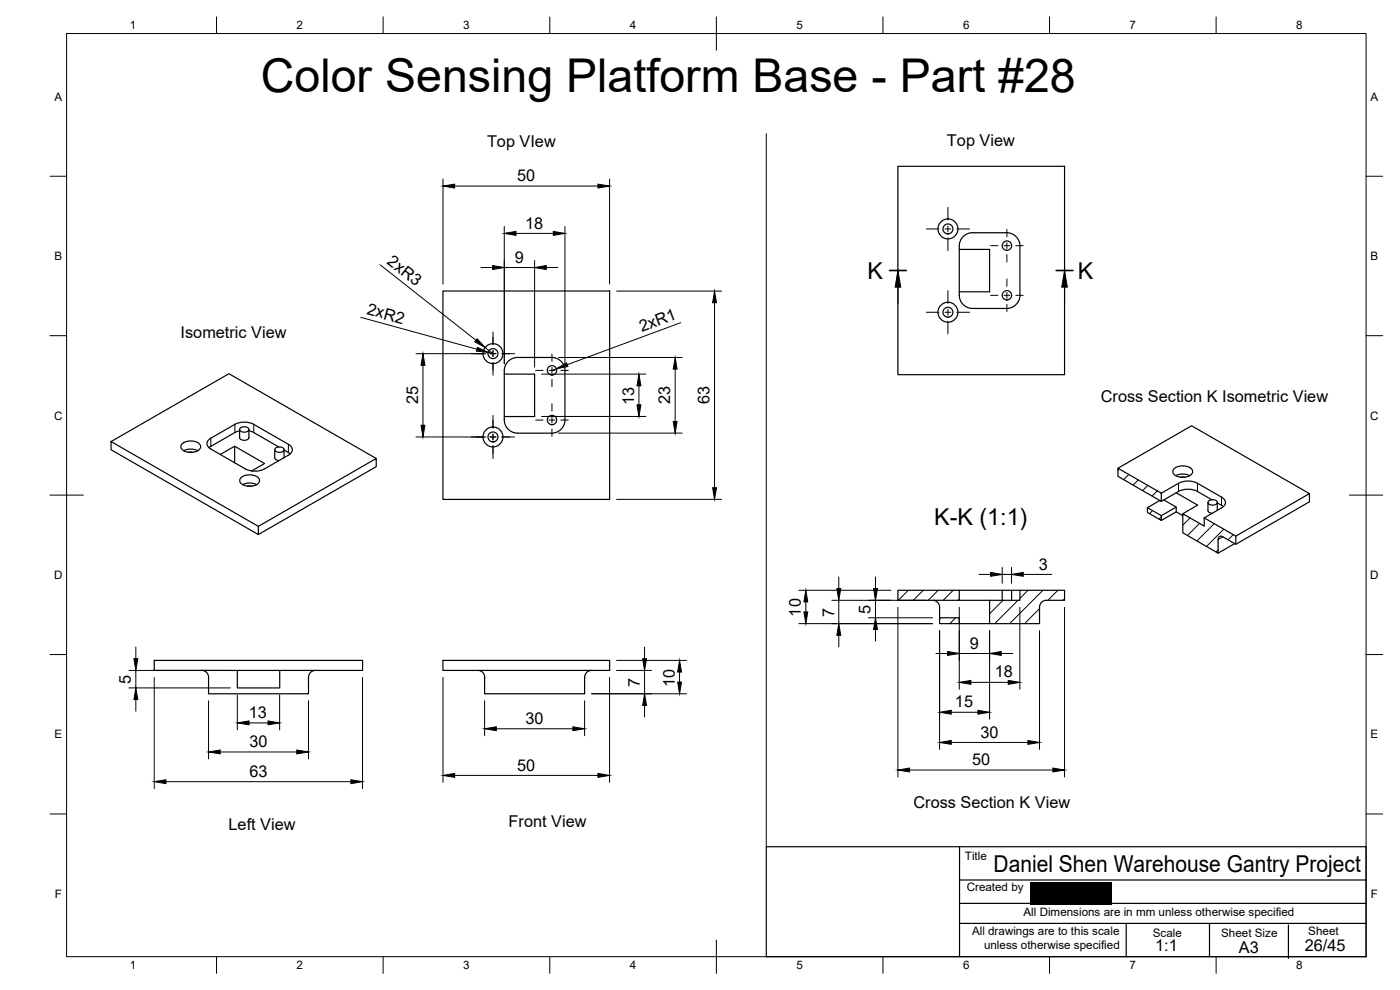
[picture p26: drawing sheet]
<svg xmlns="http://www.w3.org/2000/svg" width="420mm" height="297mm" viewBox="0 0 420 297" stroke-linecap="round" stroke-linejoin="round" font-family="sans-serif">
<defs><g id="words">
<text font-size="14" x="78.3" y="27.6">Color Sensing Platform Base - Part #28</text>
<g font-size="7">
<text x="260.3" y="83.7">K</text>
<text x="323.5" y="83.7">K</text>
<text x="280.4" y="157.4">K-K (1:1)</text>
<text x="298.2" y="261.7">Daniel Shen Warehouse Gantry Project</text>
</g>
<g font-size="4.9">
<text x="146.2" y="44.2">Top VIew</text>
<text x="284.2" y="43.7">Top View</text>
<text x="155.2" y="54.4">50</text>
<text x="157.6" y="68.6">18</text>
<text x="115.9" y="79" transform="rotate(38 115.9 79)">2xR3</text>
<text x="154.5" y="78.8">9</text>
<text x="109.9" y="94.2" transform="rotate(15 109.9 94.2)">2xR2</text>
<text x="54.2" y="101.4">Isometric View</text>
<text x="192.6" y="99.6" transform="rotate(-20 192.6 99.6)">2xR1</text>
<text x="125.5" y="121.3" transform="rotate(-90 125.5 121.3)">25</text>
<text x="190.3" y="121.5" transform="rotate(-90 190.3 121.5)">13</text>
<text x="201.2" y="121.3" transform="rotate(-90 201.2 121.3)">23</text>
<text x="213" y="121.3" transform="rotate(-90 213 121.3)">63</text>
<text x="330.4" y="120.7">Cross Section K Isometric View</text>
<text x="311.8" y="170.9">3</text>
<text x="240.4" y="185" transform="rotate(-90 240.4 185)">10</text>
<text x="250.3" y="185" transform="rotate(-90 250.3 185)">7</text>
<text x="261.3" y="184.1" transform="rotate(-90 261.3 184.1)">5</text>
<text x="291.1" y="194.6">9</text>
<text x="298.6" y="203.3">18</text>
<text x="39.3" y="205.1" transform="rotate(-90 39.3 205.1)">5</text>
<text x="192" y="206" transform="rotate(-90 192 206)">7</text>
<text x="202.5" y="206" transform="rotate(-90 202.5 206)">10</text>
<text x="74.7" y="215.4">13</text>
<text x="286.6" y="212.2">15</text>
<text x="157.7" y="217.2">30</text>
<text x="294.3" y="221.3">30</text>
<text x="74.9" y="224.2">30</text>
<text x="74.8" y="233.1">63</text>
<text x="155.2" y="231.2">50</text>
<text x="291.8" y="229.6">50</text>
<text x="274.2" y="242.4">Cross Section K View</text>
<text x="68.6" y="249.2">Left View</text>
<text x="152.7" y="248">Front View</text>
<text x="346.7" y="285.3">1:1</text>
<text x="371.8" y="286">A3</text>
<text x="391.6" y="285.2">26/45</text>
</g>
<g font-size="3.5">
<text x="39" y="8.8">1</text>
<text x="89" y="8.8">2</text>
<text x="139" y="8.8">3</text>
<text x="189" y="8.8">4</text>
<text x="239" y="8.8">5</text>
<text x="289" y="8.8">6</text>
<text x="339" y="8.8">7</text>
<text x="389" y="8.8">8</text>
<text x="16.3" y="30.2">A</text>
<text x="411.3" y="30.2">A</text>
<text x="16.3" y="78">B</text>
<text x="411.3" y="78">B</text>
<text x="16.2" y="125.9">C</text>
<text x="411.2" y="125.9">C</text>
<text x="16.2" y="173.7">D</text>
<text x="411.2" y="173.7">D</text>
<text x="16.3" y="221.6">E</text>
<text x="411.3" y="221.6">E</text>
<text x="289.6" y="258">Title</text>
<text x="16.4" y="269.4">F</text>
<text x="290.1" y="267.3">Created by</text>
<text x="411.4" y="269.4">F</text>
<text x="307.2" y="274.9">All Dimensions are in mm unless otherwise specified</text>
<text x="291.7" y="280.6">All drawings are to this scale</text>
<text x="346" y="281.2">Scale</text>
<text x="366.5" y="281">Sheet Size</text>
<text x="392.6" y="280.7">Sheet</text>
<text x="295.3" y="284.8">unless otherwise specified</text>
<text x="39" y="290.8">1</text>
<text x="89" y="290.8">2</text>
<text x="139" y="290.8">3</text>
<text x="189" y="290.8">4</text>
<text x="239" y="290.8">5</text>
<text x="289" y="290.8">6</text>
<text x="339" y="290.8">7</text>
<text x="389" y="290.8">8</text>
</g>
</g></defs>
<g fill="none" stroke="#000" stroke-width=".36">
<path d="M269.5 49.9h50v62.5h-50zM287.9 74.8h9.1v12.8h-9.1M291.9 69.8h10.2a4 4 0 0 1 4 4v14.7a4 4 0 0 1-4 4h-10.2M291.9 69.8a4 4 0 0 0-4 4v14.7a4 4 0 0 0 4 4M132.9 87.3h50.1v62.5h-50.1zM151.3 112.3h9.1v12.7h-9.1M155.3 107.3h10.2M155.4 107.2a4 4 0 0 0-4.1 4v14.8a4 4 0 0 0 4.1 4M165.6 107.2a4 4 0 0 1 3.9 4.1l.1 14.7a4 4 0 0 1-4 4M33.3 132.5l44.2 25.4v2.5l-44.2-25.5zM33.3 132.5l35.4-20.4 44.2 25.5M54.6 133.2a4.1 4.1 0 0 1 5.5 .4 1.8 1.8 0 0 1-1.9 2.1 3.2 3.2 0 0 1-3.9-1.7z"/>
<path d="M55.1 135.2l1.2-.4 1.3-.1 1.8 .5M56.6 135.7h1.3M66.1 136.4l4.3-2.5v5M70.4 133.9l9 5.2-3.9 2.2M70.5 129.8l-7.8 4.5M70.5 127.3l-7.2 4.2a1.71 1.71 0 0 0-1.2 1.6 1.71 1.71 0 0 0 1.2 1.6l10.4 6M70.5 127.3a6.3 6.3 0 0 1 5.7 0l10.4 6a1.71 1.71 0 0 1 1.1 1.6 1.71 1.71 0 0 1-1.1 1.7l-7.3 4.1M71.9 128.9v2.4a1.62 1.62 0 0 0 2.8 0v-2.4M71.9 129.3l-1.4 .5M72.1 128.5a1.83 1.83 0 0 1 2.6 .2 1.5 1.5 0 0 1-1.4 1 1.5 1.5 0 0 1-1.4-1zM74.7 129.2l1.5 .6 7.5 4.3M82.4 134.9l.1 2.7 .5 .4 .8 .2"/>
<path d="M82.6 134.5a1.83 1.83 0 0 1 2.6 .3 1.5 1.5 0 0 1-1.3 .9 1.5 1.5 0 0 1-1.4-.9zM85.2 135l1.9 1.2M85.2 134.9v2.4M155.3 130h10.2M72.3 143.3a4.1 4.1 0 0 1 5.5 .4 1.8 1.8 0 0 1-1.9 2.1 3.2 3.2 0 0 1-4-1.6zM72.8 145.4l1.2-.4 1.2-.1 1.8 .5M73.7 140.7a6.3 6.3 0 0 0 5.6 0M74.2 145.9h1.4M77.5 157.9l35.4-20.3v2.4l-35.4 20.4M335.5 140.5l13 7.5v2.4l-13-7.5zM335.5 140.5l22.1-12.8 35.4 20.4-22.1 12.8M344.4 152.3l4.1 2.4v1.5l-4.1-2.4z"/>
<path d="M348.1 150.2l-3.7 2.1M348.5 148l5.2-3a6.3 6.3 0 0 1 5.7 0l7.2 4.1a1.71 1.71 0 0 1 1.2 1.7 1.71 1.71 0 0 1-1.2 1.6l-5.2 3M349.3 150l3.7 2.2-4.5 2.5M352.3 140.6a4.1 4.1 0 0 1 5.6 .5 1.8 1.8 0 0 1-2 2 3.2 3.2 0 0 1-3.9-1.6zM352.8 142.7l1.2-.4 1.3-.1 1.8 .5M353 147.9l6.4 3.7-4.4 2.5M353 152.2v1.4M354.3 143.2h1.3M355 154.7l-2-1.1-4.5 2.6M362.5 150.8l.1 2.6 .4 .4 .8 .2M362.7 150.4a1.83 1.83 0 0 1 2.6 .2 1.5 1.5 0 0 1-1.4 1 1.5 1.5 0 0 1-1.4-1zM363.7 150l-4.3-2.6a6.3 6.3 0 0 0-6.4 .5l-4.5 2.5"/>
<path d="M365.3 150.9l1.9 1.1M365.3 150.8v2.3M393 148.1v2.5l-22.1 12.7M269.5 177.1h18.4v3h-18.4zM287.9 177.1h12.9M303.6 177.1h2.5M365.6 161.9a.85 .85 0 0 1 .4-.9 .85 .85 0 0 1 1 .1l3.9 2.2v-2.4l-9.5-5.5v2.4l-6.4-3.7v5.8l10.6 6.1v-4.1M370.5 163.1l-4.9 2.9M46.3 198.1h62.5v3.1h-62.5zM132.9 198.1h50.1v3.1h-50.1zM280 180.1a2 2 0 0 1 2 2v3.3M282 185.4h5.9v1.7h-5.9z"/>
<path d="M287.9 187.1h9.1M287.9 180.1h9.1M297 180.1h9.1v-3h13.4v3h-5.5a2.04 2.04 0 0 0-2 2v5h-15zM300.8 180.1v-3h2.8v3M71.2 201.2v5.2h12.7v-5.2M94.6 201.2a2.04 2.04 0 0 0-2 2v5h-30v-5a2 2 0 0 0-2-2M143.5 201.2a2 2 0 0 1 2 2M145.4 203.2v5h30.1v-5M177.5 201.2a2 2 0 0 0-2 2M230 254h180v33h-180zM288 254v33M288 277.1h122"/>
<path d="M288 264h122M288 271h21.1M333.6 271h76.4M338 277.1v9.9M363 277.2v9.8M386.7 277.5v10.1"/>
<circle cx="284.5" cy="68.7" r="3"/>
<circle cx="284.5" cy="68.7" r="1.49"/>
<circle cx="302.2" cy="73.7" r="1.41"/>
<circle cx="284.5" cy="93.7" r="3"/>
<circle cx="284.5" cy="93.7" r="1.49"/>
<circle cx="302.2" cy="88.6" r="1.41"/>
<circle cx="147.9" cy="106.1" r="3"/>
<circle cx="147.9" cy="106.1" r="1.49"/>
<circle cx="165.7" cy="111.1" r="1.41"/>
<circle cx="147.9" cy="131.1" r="3"/>
<circle cx="147.9" cy="131.1" r="1.49"/>
<circle cx="165.7" cy="126" r="1.41"/>
</g>
<g fill="none" stroke="#000" stroke-width=".3">
<path d="M20 10.1h390v276.9h-390zM65 5.1v5M115 5.1v5M165 5.1v5M215 5.1v10M265 5.1v5M315 5.1v5M365 5.1v5M15 52.9h5M132.9 53.7v31.5M136.4 55.8h43.1M182.9 53.7v31.5"/>
<path d="M230 40.1v213.9M410 52.9h5M114 79.4l28.8 22.7M151.3 67.9v41.3M154.9 70h11.2M160.4 78.2v32M169.5 67.9v41.3M278 68.7h3.8M283.6 68.7h1.8M284.5 62.2v3.8M284.5 67.8v1.8M284.5 71.4v3.8"/>
<path d="M287.2 68.7h3.8M297.3 73.7h2.2M301.3 73.7h1.8M302.2 68.8v2.2M302.2 72.8v1.8M302.2 76.4v2.2M304.9 73.7h2.2M108.3 95.2l34.8 9.6M144.3 80.3h3.5M148 99.6v3.8M151.3 80.3h9.1M163.9 80.3h3.5"/>
<path d="M185 87.3h31.5M204.3 96.8l-34.1 12.6M214.4 90.8v55.5M269.5 86.2v5M278 93.7h3.8M283.6 93.7h1.8M284.5 87.2v3.8M284.5 92.8v1.8M284.5 96.4v3.8M287.2 93.7h3.8M297.3 88.6h2.2M301.3 88.6h1.8"/>
<path d="M302.2 83.7v2.2M302.2 87.7v1.8M302.2 91.3v2.2M304.9 88.6h2.2M319.5 86.2v5M15 100.7h5M124.8 106.1h21M126.9 109.6v18M145.6 104.3l2.4 1.8-1.5-.4M147 106.1h1.8M148 105.2v1.8M148 108.8v3.8"/>
<path d="M150.6 106.1h3.9M160.7 111.1h2.3M162.5 112.3h31.3M164.8 111.1h1.7M165.7 106.2v2.2M165.7 110.2v1.8M165.7 113.8v2.2M167 110.6l-1.3 .5M167.6 107.3h37.1M168.3 111.1h2.2M191.7 115.8v5.7M202.6 110.8v15.7"/>
<path d="M410 100.7h5M63.3 131.5v2.4M70.5 127.3v2.5M76.2 127.3v2.5M86.6 133.3v2.5M124.8 131.1h21M147 131.1h1.8M148 124.6v3.8M148 130.2v1.8M148 133.8v3.8M150.6 131.1h3.9M160.7 126h2.3"/>
<path d="M162.5 125h31.3M164.8 126h1.7M165.7 121.1v2.2M165.7 125.1v1.8M165.7 128.7v2.2M167.6 129.9h37.1M168.3 126h2.2M15 148.6h10M185 149.8h31.5M335.9 140.7l-.4 .4M338.8 142.4l-1.6 1.5M341.6 144l-1.5 1.5"/>
<path d="M344.5 145.6l-1.6 1.6M345.9 153.2l-.9 .9M347.3 147.3l-1.5 1.5M348.5 155.1l-.7 .7M353.7 145v2.5M357.2 155.4l-2.2 2.2M359.4 145v2.5M360 157l-3.6 3.7M361.6 155.5l-.2 .1M364.4 157.1l-5.2 5.2M366.6 149.1v2.5M367.3 158.8l-5.2 5.2"/>
<path d="M405 148.6h10M239.7 177.1h27.7M251.7 173.1v3.5M262.7 173.1v3.5M272.6 177.1l-3 3M277.1 177.1l-3 3M281.6 177.1l-3 3M286.1 177.1l-3 3M287.9 179.8l-.4 .3M293.8 172.3h3.5M300.8 170.3v4.7M300.8 172.3h2.8"/>
<path d="M303.6 170.3v4.7M307.1 172.3h8.6M308.5 177.1l-2.4 2.4M313 177.1l-10 10M317.5 177.1l-3 3M319.5 179.6l-.5 .5M365.6 165l-.7 .6M367 161.1l-1.4 .8M370.1 160.4l-1.5 1.6M15 196.4h5M40.8 194.1v3.5M185 198.1h21"/>
<path d="M193.4 194.1v3.5M239.7 187.1h40.2M241.9 180.6v3M249.6 180.1h28.3M251.7 180.1v7M251.7 190.6v3.5M260.6 185.4h19.3M262.7 180.1v5.3M262.7 188.9v3.5M269.5 182.2v50.9M280.9 196.1h3.5M282 189.2v35.7"/>
<path d="M282.3 185.4l-.3 .3M286.8 185.4l-1.8 1.7M287.9 182.2v24.6M287.9 196.1h9.1M297 189.2v26.6M300.5 196.1h3.5M301 180.1l-4 4.1M305.5 180.1l-7 7M306.1 182.2v24.6M312 182.6l-4.5 4.5M312 189.2v35.7M319.5 182.2v50.9"/>
<path d="M410 196.4h5M38.7 201.2h30.4M38.7 206.4h30.4M40.8 201.2v5.2M40.8 209.9v3.5M46.3 203.2v33.4M62.6 210.3v17.4M71.2 208.5v10.5M74.7 216.9h5.7M83.9 208.5v10.5M92.6 210.3v17.4M108.8 203.2v33.4"/>
<path d="M132.9 203.2v31.5M145.4 210.3v10.5M148.9 218.7h23M175.5 210.3v10.5M177.5 208.2h28.5M182.9 203.2v31.5M185 201.2h10.5M193.4 201.2v7M193.4 211.7v3.4M203.9 201.6v3M285.5 213.7h8M291.4 204.7h11.2"/>
<path d="M49.8 234.5h55.5M66.1 225.6h23M136.4 232.6h43.1M273 231h43M285.5 222.8h23M15 244.2h5M410 244.2h5M65 287v5M115 287v5M165 287v5M215 282.1v9.9M265 287v5"/>
<path d="M315 287v5M365 287v5"/>
</g>
<path d="M267 81.2h5M317 81.2h5" fill="none" stroke="#000" stroke-width=".51"/>
<g fill="#000" stroke="#000" stroke-width=".3">
<path d="M132.9 55.8l3.5-.5v1.1zM179.5 55.3l3.4 .5-3.4 .6zM147.8 79.7l3.5 .6-3.5 .6zM151.3 70l3.6-.6v1.2zM160.4 80.3l3.5-.6v1.2zM166.1 69.4l3.4 .6-3.4 .6zM214.4 87.3l.6 3.5h-1.1zM269.5 81.2l.8 5h-1.7zM319.5 81.2l.8 5h-1.7zM126.9 106.1l.6 3.5h-1.1zM143.2 101.6l2.4 2.7-3.1-1.8zM143.3 104.2l3.2 1.5-3.5-.3z"/>
<path d="M167 110.6l3-1.7 .4 1.1zM191.7 112.3l.6 3.5h-1.1zM202.6 107.3l.6 3.5h-1.2zM126.4 127.6h1.1l-.6 3.5zM191.2 121.5h1.1l-.6 3.5zM202 126.5h1.2l-.6 3.4zM213.9 146.3h1.1l-.6 3.5zM251.1 176.6h1.2l-.6 3.5zM262.2 176.6h1.1l-.6 3.5zM297.3 171.8l3.5 .5-3.5 .6zM303.6 172.3l3.5-.5v1.1zM40.2 197.6h1.2l-.6 3.6z"/>
<path d="M192.9 197.6h1.1l-.6 3.6zM241.9 177.1l.5 3.5h-1.1zM241.3 183.6h1.1l-.5 3.5zM251.7 187.1l.6 3.5h-1.2zM262.7 185.4l.6 3.5h-1.1zM284.4 195.5l3.5 .6-3.5 .5zM297 196.1l3.5-.6v1.1zM40.8 206.4l.6 3.5h-1.2zM71.2 216.9l3.5-.6v1.2zM80.4 216.3l3.5 .6-3.5 .6zM145.4 218.7l3.5-.6v1.1zM171.9 218.1l3.6 .6-3.6 .5z"/>
<path d="M193.4 208.2l.6 3.5h-1.1zM203.9 198.1l.6 3.5h-1.1zM203.4 204.6h1.1l-.6 3.6zM282 213.7l3.5-.6v1.2zM287.9 204.7l3.5-.5v1.1zM293.5 213.1l3.5 .6-3.5 .6zM302.6 204.2l3.5 .5-3.5 .6zM46.3 234.5l3.5-.5v1.1zM62.6 225.6l3.5-.6v1.2zM89.1 225l3.5 .6-3.5 .6zM105.3 234l3.5 .5-3.5 .6zM132.9 232.6l3.5-.5v1.1z"/>
<path d="M179.5 232.1l3.4 .5-3.4 .6zM269.5 231l3.5-.6v1.2zM282 222.8l3.5-.6v1.1zM308.5 222.2l3.5 .6-3.5 .5zM316 230.4l3.5 .6-3.5 .6z"/>
</g>
<path d="M309.1 264.6h24.5v6.7h-24.5z" fill-rule="evenodd" fill="#000"/>
<use href="#words"/>
</svg>
